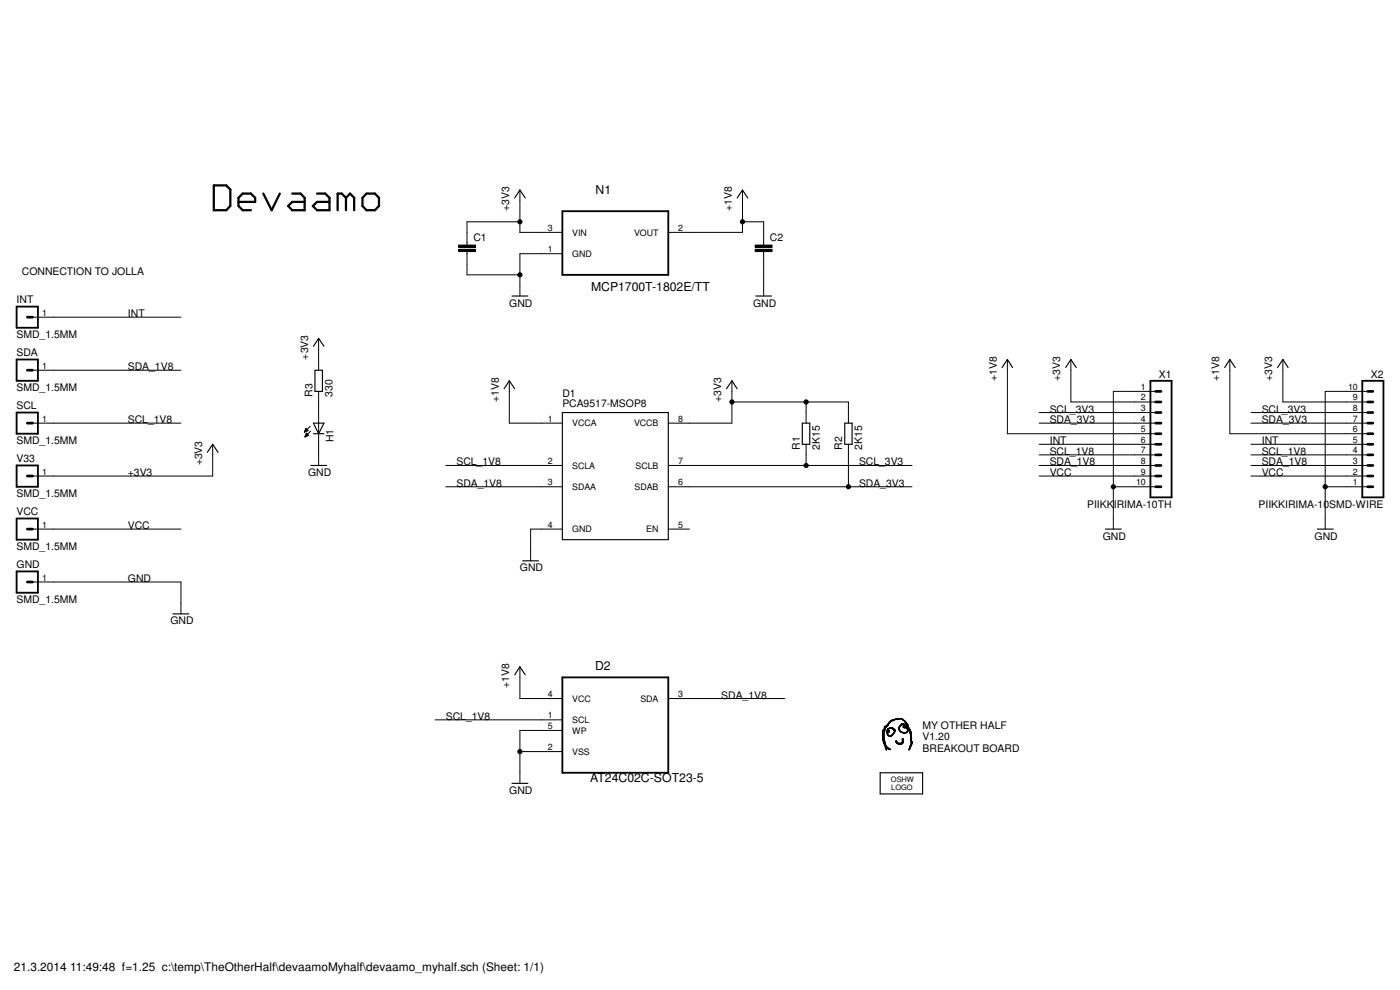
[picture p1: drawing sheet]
<svg xmlns="http://www.w3.org/2000/svg" width="420mm" height="297mm" viewBox="0 0 420 297" stroke-linecap="round" stroke-linejoin="round" font-family="sans-serif">
<defs><g id="words">
<g font-size="3.7">
<text x="178.8" y="58.3">N1</text>
<text x="177.4" y="87.4">MCP1700T-1802E/TT</text>
<text x="178.6" y="201">D2</text>
<text x="177.1" y="234.7">AT24C02C-SOT23-5</text>
</g>
<text font-size="3.6" x="4.2" y="291.4">21.3.2014 11:49:48 f=1.25 c:\temp\TheOtherHalf\devaamoMyhalf\devaamo_myhalf.sch (Sheet: 1/1)</text>
<g font-size="3.1">
<text x="152.9" y="63.4" transform="rotate(-90 152.9 63.4)">+3V3</text>
<text x="219.7" y="63.4" transform="rotate(-90 219.7 63.4)">+1V8</text>
<text x="142.1" y="72.4">C1</text>
<text x="231.1" y="72.4">C2</text>
<text x="6.6" y="82.5">CONNECTION TO JOLLA</text>
<text x="5" y="91.1">INT</text>
<text x="38.4" y="95.2">INT</text>
<text x="152.9" y="92">GND</text>
<text x="226" y="92">GND</text>
<text x="5" y="101.5">SMD_1.5MM</text>
<text x="5" y="106.9">SDA</text>
<text x="92.4" y="107.9" transform="rotate(-90 92.4 107.9)">+3V3</text>
<text x="38.4" y="111.1">SDA_1V8</text>
<text x="347.8" y="113.3">X1</text>
<text x="411.4" y="113.3">X2</text>
<text x="5" y="117.4">SMD_1.5MM</text>
<text x="93.8" y="119" transform="rotate(-90 93.8 119)">R3</text>
<text x="99.8" y="119" transform="rotate(-90 99.8 119)">330</text>
<text x="168.8" y="119">D1</text>
<text x="299.2" y="114.3" transform="rotate(-90 299.2 114.3)">+1V8</text>
<text x="318.2" y="114.3" transform="rotate(-90 318.2 114.3)">+3V3</text>
<text x="365.9" y="114.3" transform="rotate(-90 365.9 114.3)">+1V8</text>
<text x="381.8" y="114.3" transform="rotate(-90 381.8 114.3)">+3V3</text>
<text x="5" y="122.8">SCL</text>
<text x="149.7" y="120.6" transform="rotate(-90 149.7 120.6)">+1V8</text>
<text x="168.8" y="122.2">PCA9517-MSOP8</text>
<text x="216.5" y="120.6" transform="rotate(-90 216.5 120.6)">+3V3</text>
<text x="315" y="123.8">SCL_3V3</text>
<text x="378.7" y="123.8">SCL_3V3</text>
<text x="38.4" y="127">SCL_1V8</text>
<text x="315" y="127">SDA_3V3</text>
<text x="378.7" y="127">SDA_3V3</text>
<text x="5" y="133.3">SMD_1.5MM</text>
<text x="100.1" y="132.7" transform="rotate(-90 100.1 132.7)">H1</text>
<text x="240" y="134.9" transform="rotate(-90 240 134.9)">R1</text>
<text x="246" y="134.9" transform="rotate(-90 246 134.9)">2K15</text>
<text x="252.8" y="134.9" transform="rotate(-90 252.8 134.9)">R2</text>
<text x="258.8" y="134.9" transform="rotate(-90 258.8 134.9)">2K15</text>
<text x="315" y="133.3">INT</text>
<text x="315" y="136.5">SCL_1V8</text>
<text x="378.7" y="133.3">INT</text>
<text x="378.7" y="136.5">SCL_1V8</text>
<text x="5" y="138.7">V33</text>
<text x="38.4" y="142.9">+3V3</text>
<text x="60.7" y="139.7" transform="rotate(-90 60.7 139.7)">+3V3</text>
<text x="92.4" y="142.9">GND</text>
<text x="137" y="139.7">SCL_1V8</text>
<text x="257.8" y="139.7">SCL_3V3</text>
<text x="315" y="139.7">SDA_1V8</text>
<text x="315" y="142.9">VCC</text>
<text x="378.7" y="139.7">SDA_1V8</text>
<text x="378.7" y="142.9">VCC</text>
<text x="5" y="149.2">SMD_1.5MM</text>
<text x="137" y="146">SDA_1V8</text>
<text x="257.8" y="146">SDA_3V3</text>
<text x="5" y="154.6">VCC</text>
<text x="326.3" y="152.4">PIIKKIRIMA-10TH</text>
<text x="377.7" y="152.4">PIIKKIRIMA-10SMD-WIRE</text>
<text x="38.4" y="158.7">VCC</text>
<text x="331" y="161.9">GND</text>
<text x="394.5" y="161.9">GND</text>
<text x="5" y="165.1">SMD_1.5MM</text>
<text x="5" y="170.5">GND</text>
<text x="156" y="171.4">GND</text>
<text x="38.4" y="174.6">GND</text>
<text x="5" y="181">SMD_1.5MM</text>
<text x="51.1" y="187.4">GND</text>
<text x="152.9" y="206.4" transform="rotate(-90 152.9 206.4)">+1V8</text>
<text x="216.5" y="209.6">SDA_1V8</text>
<text x="133.8" y="216">SCL_1V8</text>
<text x="276.9" y="218.8">MY OTHER HALF</text>
<text x="276.9" y="222.2">V1.20</text>
<text x="276.9" y="225.5">BREAKOUT BOARD</text>
<text x="152.9" y="238.2">GND</text>
</g>
<g font-size="2.7">
<text x="164.4" y="69.3">3</text>
<text x="171.7" y="70.7">VIN</text>
<text x="190.3" y="70.7">VOUT</text>
<text x="203.5" y="69.3">2</text>
<text x="164.4" y="75.6">1</text>
<text x="171.7" y="77">GND</text>
<text x="12.7" y="94.7">1</text>
<text x="12.7" y="110.6">1</text>
<text x="342.4" y="117">1</text>
<text x="404.6" y="117">10</text>
<text x="342.4" y="123.3">3</text>
<text x="342.4" y="120.1">2</text>
<text x="406" y="123.3">8</text>
<text x="406" y="120.1">9</text>
<text x="12.7" y="126.5">1</text>
<text x="164.4" y="126.5">1</text>
<text x="171.7" y="127.9">VCCA</text>
<text x="190.3" y="127.9">VCCB</text>
<text x="203.5" y="126.5">8</text>
<text x="342.4" y="129.7">5</text>
<text x="342.4" y="126.5">4</text>
<text x="406" y="129.7">6</text>
<text x="406" y="126.5">7</text>
<text x="342.4" y="136.1">7</text>
<text x="342.4" y="132.9">6</text>
<text x="406" y="136.1">4</text>
<text x="406" y="132.9">5</text>
<text x="12.7" y="142.4">1</text>
<text x="164.4" y="139.2">2</text>
<text x="171.7" y="140.6">SCLA</text>
<text x="190.7" y="140.6">SCLB</text>
<text x="203.5" y="139.2">7</text>
<text x="342.4" y="142.4">9</text>
<text x="342.4" y="139.2">8</text>
<text x="406" y="142.4">2</text>
<text x="406" y="139.2">3</text>
<text x="164.4" y="145.6">3</text>
<text x="171.7" y="147">SDAA</text>
<text x="190.4" y="147">SDAB</text>
<text x="203.5" y="145.6">6</text>
<text x="340.9" y="145.6">10</text>
<text x="406" y="145.6">1</text>
<text x="12.7" y="158.3">1</text>
<text x="164.4" y="158.3">4</text>
<text x="171.7" y="159.7">GND</text>
<text x="194" y="159.7">EN</text>
<text x="203.5" y="158.3">5</text>
<text x="12.7" y="174.2">1</text>
<text x="164.4" y="209.2">4</text>
<text x="203.5" y="209.2">3</text>
<text x="164.4" y="215.5">1</text>
<text x="171.7" y="210.6">VCC</text>
<text x="192.2" y="210.6">SDA</text>
<text x="164.4" y="218.7">5</text>
<text x="171.7" y="216.9">SCL</text>
<text x="171.7" y="220.1">WP</text>
<text x="164.4" y="225">2</text>
<text x="171.7" y="226.4">VSS</text>
</g>
<g font-size="2.2">
<text x="267.4" y="234.7">OSHW</text>
<text x="267.5" y="236.9">LOGO</text>
</g>
</g></defs>
<path d="M168.8 63.4h31.8v19.1h-31.8zM5 92h6.4v6.3h-6.4zM5 107.9h6.4v6.4h-6.4zM345.3 114.3h6.3v34.9h-6.3zM408.8 114.3h6.4v34.9h-6.4zM5 123.8h6.4v6.3h-6.4zM5 139.7h6.4v6.3h-6.4zM5 155.6h6.4v6.3h-6.4zM5 171.4h6.4v6.4h-6.4zM168.8 203.2h31.8v28.7h-31.8z" fill="none" stroke="#000" stroke-width=".55"/>
<g fill="none" stroke="#000" stroke-width=".8">
<path d="M8.2 95.2h1.6M8.2 111.1h1.6M346.8 117.4h1.6M410.5 117.4h1.5M8.2 127h1.6M346.8 127h1.6M346.8 139.7h1.6M346.8 130.1h1.6M346.8 133.3h1.6M346.8 136.5h1.6M346.8 123.8h1.6M346.8 120.6h1.6"/>
<path d="M410.5 127h1.5M410.5 139.7h1.5M410.5 130.1h1.5M410.5 133.3h1.5M410.5 136.5h1.5M410.5 123.8h1.5M410.5 120.6h1.5M8.2 142.8h1.6M8.2 158.7h1.6M346.8 142.8h1.6M346.8 146h1.6M410.5 142.8h1.5"/>
<path d="M410.5 146h1.5M8.2 174.6h1.6"/>
</g>
<g fill="none" stroke="#000" stroke-width=".3">
<path d="M156 57v12.7h12.8M222.8 57v12.7h-22.2M137.6 74.8h5.1v.7h-5.1zM137.6 73.5h5.1v.7h-5.1zM140.2 75.5v7h15.8M156 66.5h-15.8v7M168.8 76.1h-12.8v12.7M222.8 66.5h6.4v7M226.6 74.8h5.1v.7h-5.1zM226.6 73.5h5.1v.7h-5.1zM229.2 75.5v13.3M9.8 95.2h44.5"/>
<path d="M9.8 111.1h44.5M95.6 101.5v9.6M95.6 117.4v22.3M152.9 114.3v12.7h15.9M219.7 114.3v12.7h-19.1M302.3 107.9v22.2h44.5M321.4 107.9v12.7h25.4M346.8 117.4h-12.7v41.3M369.1 107.9v22.2h41.4M385 107.9v12.7h25.5M410.5 117.4h-12.8v41.3M9.8 127h44.5"/>
<path d="M63.8 133.3v9.5h-54M91.4 129.6h.1M91.4 129.5h.4M91.5 129.3h.6M91.5 129.2h.9M91.6 131h.2M91.6 129.1h.7M91.6 130.9h.5M91.6 128.9h.6M91.6 130.7h.8M91.7 128.8h.4M91.7 130.6h.9"/>
<path d="M91.8 128.7h.1M91.8 130.5h.6M91.8 128.6l-.5 1.1M91.8 128.6l.6 .6M91.8 128.6h.1M91.8 130.3h.5M91.9 130.2h.3M91.9 130.1h.2M92.4 129.2l-1.1 .5M92.6 130.6l-.6-.6-.5 1.1M92.6 130.6l-1.1 .5M93.1 127.9l-1.8 1.8"/>
<path d="M93.2 129.3l-1.7 1.8M133.8 139.7h35M200.6 139.7h73.1M219.7 120.6h34.9v6.4M241.9 120.6v6.4M241.9 133.3v6.4M254.6 133.3v12.7M311.9 127h34.9M311.9 139.7h34.9M311.9 136.5h34.9M311.9 133.3h34.9M311.9 123.8h34.9"/>
<path d="M375.4 127h35.1M375.4 139.7h35.1M375.4 136.5h35.1M375.4 133.3h35.1M375.4 123.8h35.1M9.8 158.7h44.5M133.8 146h35M168.8 158.7h-9.6v9.6M200.6 158.7h6.3M200.6 146h73.1M311.9 142.8h34.9M334.1 146h12.7"/>
<path d="M375.4 142.8h35.1M397.7 146h12.8M9.8 174.6h44.5v9.6M130.6 216h38.2M156 200.1v9.5h12.8M168.8 219.2h-12.8v15.8M200.6 209.6h34.9M265 219.9l.3 .1zM265 219.9l.1 .1zM265 219.8l.3 .1zM265 219.8h.1zM265 219.6l.1 .1z"/>
<path d="M265 219.5l.1 .1zM265 219.4l.1 .1zM265 219.3l.1 .1zM265 219.2l.1 .1zM265 219.2h.1zM265 219.1l.1 .1zM265 219h.1M265 219.7l.2 .1zM265 219l.2 .1zM265.1 219.9l.2 .1zM265.2 219.8h.1zM265.2 219.7l.2 .1z"/>
<path d="M265.2 219.2h.2zM265.2 219.1l.2 .1zM265.2 219l.3 .1zM265.2 218.9l.3 .1zM265.2 218.9h.4zM265.2 219.6l.2 .1zM265.2 219.5l.2 .1zM265.2 219.2h.1M265.2 219h.1M265.2 218.7l.4 .1zM265.3 219.4l.2 .1zM265.3 218.8l.2 .1z"/>
<path d="M265.3 219.3l.2 .1zM265.3 218.7h.2zM265.4 219.2l.1 .1zM265.4 219.2h.1zM265.4 219.1l.1 .1zM265.4 218.4l.3 .1zM265.4 218.3l.4 .1zM265.4 218l.1 .1zM265.4 219l.2 .1zM265.4 218.6l.2 .1zM265.4 218.5l.2 .1zM265.4 218.5l.3 .1z"/>
<path d="M265.4 218.2l.2 .1zM265.4 218.1l.2 .1zM265.5 218.4h.2zM265.5 218.1h.1M265.5 218l.1 .1zM265.5 217.9h.1M265.7 218.2l.1 .1zM265.7 218.1l.2 .1zM265.7 218.1l.3 .1zM265.8 218l.3 .1zM265.8 217.9l.4 .1zM265.9 217.8l.3 .1z"/>
<path d="M265.9 217.8h.3zM266 217.7l.3 .1zM266 217.6l.3 .1zM266.1 219.7l.7 .1zM266.1 219.6l.7 .1zM266.1 219.5l.8 .1zM266.1 219.4l.8 .1zM266.1 217.6l.3 .1zM266.2 219.8h.2zM266.2 219.3l.7 .1zM266.2 219.2l.7 .1zM266.2 219.9l.2 .1z"/>
<path d="M266.2 219.8l.2 .1zM266.2 219.2h.7zM266.2 219.1l.7 .1zM266.2 219l.5 .1zM266.2 219l.3 .1zM266.2 217.5l.4 .1zM266.3 218.9l.1 .1zM266.3 218.9h.3zM266.3 217.4l.3 .1zM266.3 218.8l.2 .1zM266.3 217.3l.2 .1zM266.4 218.7l.3 .1z"/>
<path d="M266.5 218.7h.3zM266.5 217.3h.1zM266.5 217.2l.1 .1zM266.6 217.1l.2 .1zM266.6 218.6l.2 .1zM266.6 218.5l.4 .1zM266.7 217l.2 .1zM266.7 218.5l.5 .1zM266.7 217h.2zM266.7 216.9l.3 .1zM266.8 216.7l.4 .1zM266.8 216.8l.3 .1z"/>
<path d="M266.9 216.7l.2 .1zM266.9 218.4l1.1 .1zM266.9 216.6l.3 .1zM267 218.4h.6zM267 216.6l.2 .1zM267.1 216.5l.2 .1zM267.1 216.5h.3zM267.2 216.4l.3 .1zM267.2 216.3l.4 .1zM267.3 216.2l.3 .1zM267.4 216.2l.4 .1zM267.5 216.1l.6 .1z"/>
<path d="M267.5 216.1h.1M267.6 218.5l.5 .1zM267.6 218.5l.6 .1zM267.6 218.4h.2zM267.7 216.1l.5 .1zM267.7 218.7h.6zM267.7 218.6l.5 .1zM267.9 216.2h.1M267.9 216l.3 .1zM268 218.7l.4 .1zM268 218.8l.4 .1zM268 216.2h.1"/>
<path d="M268 218.9h.5zM268 215.9h.1M268.1 219l.3 .1zM268.1 219l.2 .1zM268.2 219.9l.1 .1zM268.2 218.9l.1 .1zM268.2 219.9l.2 .1zM268.2 219.2h.3zM268.2 219.1l.2 .1zM268.2 215.9l.3 .1zM268.3 216h.1M268.3 219.8l.2 .1z"/>
<path d="M268.3 219.8h.2zM268.3 219.7l.2 .1zM268.3 215.9h.4zM268.3 219.6l.2 .1zM268.3 215.8l.7 .1zM268.4 219.5l.2 .1zM268.4 219.4l.2 .1zM268.4 218.9l.2 .1zM268.5 219.3l.1 .1zM268.5 219.2l.1 .1zM268.5 219.1l.1 .1zM268.5 219l.1 .1z"/>
<path d="M268.5 219.2h.2zM268.5 219l.2 .1zM268.6 215.7h.1M268.7 215.7h.1M268.8 215.9h.1M268.8 215.7l.7 .1zM268.9 215.7l.7 .1zM269.1 215.8h.1M269.3 215.6h.1M269.4 215.6l1.3 .1zM269.6 215.6h.1M269.7 218.8l.2 .1z"/>
<path d="M269.7 218.7l.1 .1zM269.7 218.6l.1 .1zM269.7 215.7h.1M269.7 218.7h.2zM269.7 218.5l.2 .1zM269.7 218.4l.2 .1zM269.7 218.4h.2zM269.7 218.9h.2zM269.7 218.3l.2 .1zM269.7 218.2l.2 .1zM269.7 215.6h.7zM269.8 219l.2 .1z"/>
<path d="M269.8 218.9l.2 .1zM269.8 218.1l.2 .1zM269.9 219l.1 .1zM269.9 218l.1 .1zM269.9 215.7h.1M269.9 219.2h.2zM269.9 219.1l.2 .1zM269.9 217.9l.2 .1zM270 219.2l.2 .1zM270 217.8l.2 .1zM270 219.4l.3 .1zM270 217.7l.4 .1z"/>
<path d="M270.1 219.3l.1 .1zM270.1 217.8h.1zM270.2 219.5l.2 .1zM270.2 219.4l.2 .1zM270.2 217.6l.2 .1zM270.3 217.5l.2 .1zM270.4 219.6l.1 .1zM270.4 219.5l.1 .1zM270.4 217.5l.1 .1zM270.4 215.7h.1M270.5 217.2l.1 .1zM270.5 219.7l.4 .1z"/>
<path d="M270.5 217.4l.2 .1zM270.5 217.3l.3 .1zM270.5 217.1l.8 .1zM270.5 215.7l.3 .1zM270.5 215.6h.1M270.5 217.3h.5zM270.5 217.1l.6 .1zM270.6 219.8h.4zM270.6 219.6h.1M270.6 215.7l.3 .1zM270.7 217.2l.3 .1zM270.7 215.8l.2 .1z"/>
<path d="M270.8 215.9h.3zM270.8 219.8l1.2 .1zM270.9 215.9l.2 .1zM271 219.9l.9 .1zM271 216l.2 .1zM271 218.2l.9 .1zM271 218.1l.9 .1zM271 218.1l.8 .1zM271 218l.8 .1zM271 217.8l1 .1zM271 217.8h.9zM271 217.2l.4 .1z"/>
<path d="M271 216.1l.3 .1zM271.1 218l.9 .1zM271.1 217.9l.9 .1zM271.1 217.7l.7 .1zM271.1 217.6l.7 .1zM271.1 216.1l.3 .1zM271.2 217.3h.2zM271.3 217.6l.4 .1zM271.3 216.2l.1 .1zM271.3 218.3l.5 .1zM271.3 216.2l.3 .1zM271.3 217.4l.2 .1z"/>
<path d="M271.3 217.3l.2 .1zM271.4 217.5l.2 .1zM271.4 216.3l.2 .1zM271.4 218.4h.1M271.5 217.5l.1 .1zM271.5 216.5h.2zM271.5 216.4l.2 .1zM271.6 218.4h.1M271.6 216.5l.2 .1zM271.6 216.7l.4 .1zM271.6 216.7l.3 .1zM271.6 216.6l.3 .1z"/>
<path d="M271.6 216.6l.2 .1zM271.7 218.4h.1M271.8 216.8l.2 .1zM271.8 219.8h.3zM271.8 217l.4 .1zM271.8 217h.3zM271.8 216.9l.3 .1zM271.9 217.1l.4 .1zM271.9 218.1l.2 .1zM271.9 218l.2 .1zM271.9 217.2l.4 .1zM271.9 217.1l.3 .1z"/>
<path d="M271.9 219.7l.3 .1zM272 218.1l.1 .1zM272 217.3l.4 .1zM272 217.3h.4zM272 218.2l.2 .1zM272 217.5l.2 .1zM272 217.4h.1M272.1 219.6l.2 .1zM272.1 218.3l.1 .1zM272.1 217.6l.1 .1zM272.1 218.4h.2zM272.1 217.7l.2 .1z"/>
<path d="M272.1 217.6l.2 .1zM272.1 219.5l.2 .1zM272.1 218.6l.2 .1zM272.1 218.4l.2 .1zM272.1 217.8h.2zM272.1 217.4l.4 .1zM272.2 219.5l.2 .1zM272.2 218.5l.2 .1zM272.2 217.8l.2 .1zM272.2 217.5l.2 .1zM272.2 219.4l.2 .1zM272.2 218.7h.2z"/>
<path d="M272.2 217.9l.2 .1zM272.3 219.4l.1 .1zM272.3 218.8l.1 .1zM272.3 218.7l.1 .1zM272.3 218l.3 .1zM272.3 217.5l.2 .1zM272.3 219.2l.2 .1zM272.3 219.2h.2zM272.3 219.1l.2 .1zM272.3 219l.2 .1zM272.3 218.9h.2zM272.3 218.1l.4 .1z"/>
<path d="M272.3 218l.4 .1zM272.3 217.6l.3 .1zM272.4 219.3l.1 .1zM272.4 219l.1 .1zM272.4 218.9l.1 .1zM272.4 217.6l.1 .1zM272.4 218.1l.3 .1zM272.4 217.8h.2zM272.4 217.7l.2 .1zM272.4 218.2l.3 .1zM272.4 217.9l.2 .1zM272.4 217.8l.2 .1z"/>
<path d="M272.5 218.4h.3zM272.5 218.3l.2 .1zM272.6 218.5l.2 .1zM272.6 218.4l.2 .1zM272.7 218.6l.2 .1zM272.7 218.5l.1 .1zM272.7 218.9h.3zM272.7 218.8l.3 .1zM272.7 218.7l.3 .1zM272.7 219l.5 .1zM272.7 218.7h.2zM272.8 218.9l.3 .1z"/>
<path d="M272.8 219.1l.2 .1zM272.8 219l.4 .1zM272.9 219.3l.1 .1zM272.9 219.2l.1 .1zM272.9 219.2h.1zM272.9 219.5l.2 .1zM272.9 219.4l.2 .1zM273 219.5l.1 .1zM273 219.4h.1M273 219.7l.2 .1zM273 219.6l.2 .1zM273 219.8h.2z"/>
<path d="M273 219.1l.2 .1zM273.1 219.8l.2 .1zM273.1 219.2l.2 .1zM273.1 219.2h.2zM273.1 219.9l.2 .1zM273.1 219.4l.2 .1zM273.1 219.3l.2 .1zM273.2 219.4l.1 .1zM273.3 219.6l.1 .1zM273.3 219.5l.1 .1zM273.3 219.8h.2zM273.3 219.7l.2 .1z"/>
<path d="M273.3 219.9l.2 .1zM273.3 219.8l.2 .1zM156 225.5h12.8M265 221.8l.1 .1zM265 221.7l.1 .1zM265 221.7h.3zM265 221.6l.3 .1zM265 221.5l.3 .1zM265 221.4l.3 .1zM265 221.3l.3 .1zM265 221.2l.3 .1zM265 221.1l.3 .1z"/>
<path d="M265 221.1h.3zM265 221l.3 .1zM265 220.9l.3 .1zM265 220.8l.3 .1zM265 220.7l.3 .1zM265 220.6l.3 .1zM265 220.6h.3zM265 220.5l.3 .1zM265 220.4l.3 .1zM265 220.3l.3 .1zM265 220.3h.3zM265 220.2l.3 .1z"/>
<path d="M265 220.1l.3 .1zM265 220l.3 .1zM265 222.2l.2 .1zM265 222.2h.2zM265 222l.2 .1zM265 222h.2zM265 221.9l.2 .1zM265 221.8l.2 .1zM265 222.3l.2 .1zM265 222.1l.2 .1zM265.1 222.6l.1 .1zM265.1 222.5h.1z"/>
<path d="M265.1 222.4l.1 .1zM265.1 222.3l.1 .1zM265.1 222.8l.2 .1zM265.1 222.7l.2 .1zM265.1 222.5l.2 .1zM265.2 222.8l.1 .1zM265.2 222.9l.2 .1zM265.2 221.9l.2 .1zM265.2 221.8l.2 .1zM265.2 221.7l.2 .1zM265.2 223l.2 .1zM265.2 222.3l.2 .1z"/>
<path d="M265.2 222.2h.2zM265.2 222.1l.2 .1zM265.2 222l.2 .1zM265.2 222h.2zM265.3 223.1h.2zM265.3 222.3l.2 .1zM265.3 223.2l.2 .1zM265.3 223.1l.2 .1zM265.3 222.5h.2zM265.3 222.4l.2 .1zM265.3 222.2l.2 .1zM265.4 223.3l.3 .1z"/>
<path d="M265.4 223.2l.1 .1zM265.4 222.5l.1 .1zM265.4 222.7l.2 .1zM265.5 223.4l.3 .1zM265.5 223.4h.3zM265.5 222.8l.1 .1zM265.5 222.7l.1 .1zM265.5 222.6l.1 .1zM265.5 223l.2 .1zM265.5 222.9l.2 .1zM265.5 223.6h.3zM265.5 223.5l.3 .1z"/>
<path d="M265.5 223.1l.2 .1zM265.5 223.1h.2zM265.6 223.6l.2 .1zM265.6 223.2l.2 .1zM265.6 224l.2 .1zM265.6 223.9l.2 .1zM265.6 223.9h.2zM265.6 223.8l.5 .1zM265.6 223.7l.4 .1zM265.7 224.2l.1 .1zM265.7 224.1l.1 .1zM265.7 223.7l.2 .1z"/>
<path d="M265.7 224.5h.2zM265.7 224.3l.2 .1zM265.7 224.2l.2 .1zM265.7 224.1l.2 .1zM265.8 224.4h.1M265.8 224.6l.2 .1zM265.8 224.5l.2 .1zM265.8 224.7l.2 .1zM265.8 223.9h.3zM265.9 224.8l.2 .1zM265.9 224.7l.2 .1zM265.9 223.9l.2 .1z"/>
<path d="M266 225h.1zM266 224.9l.1 .1zM266 224.1l.1 .1zM266 224l.1 .1zM266.1 224.1l.1 .1zM266.1 224.2l.2 .1zM266.2 224.3l.2 .1zM266.2 220l.2 .1zM266.3 220.4l.1 .1zM266.3 220.3l.1 .1zM266.3 220.3h.1zM266.3 220.2l.1 .1z"/>
<path d="M266.3 220.1l.1 .1zM266.3 220l.1 .1zM266.3 224.4l.3 .1zM266.3 224.5h.4zM266.3 220.5l.2 .1zM266.3 220.4l.2 .1zM266.4 220.6h.3zM266.5 224.5l.4 .1zM266.5 220.6l.1 .1zM266.6 220.7l.2 .1zM266.6 224.6l.3 .1zM266.6 220.8l.9 .1z"/>
<path d="M266.8 224.7l.3 .1zM266.8 224.6l.3 .1zM266.8 220.8l.7 .1zM267 224.7l.2 .1zM267.1 224.8l.1 .1zM267.1 224.9h.1M267.5 220.7l.2 .1zM267.5 220.6l.2 .1zM267.6 220.6h.2zM267.6 220.5l.2 .1zM267.7 220.4l.2 .1zM267.7 220.4l.3 .1z"/>
<path d="M267.9 220.3l.1 .1zM267.9 220.3h.1zM268 220.2l.1 .1zM268 220.1l.2 .1zM268 220l.2 .1zM268.1 220l.2 .1zM268.8 222.3l.3 .1zM268.8 222.5l.4 .1zM268.8 222.5h.4zM268.8 222.4l.3 .1zM268.8 222.3l.2 .1zM268.9 222.7l.3 .1z"/>
<path d="M268.9 222.6l.3 .1zM269 222.8l.4 .1zM269 222.7l.3 .1zM269 222.2h.1M269.1 222.8l.4 .1zM269.1 222.9l.5 .1zM269.2 223l1.7 .1zM269.3 223.1h1.5zM269.4 223.1l1.4 .1zM269.4 223.2l1.2 .1zM269.7 223.2h.1M269.9 223.2h.1"/>
<path d="M270 223.2h.1M270.2 223.2h.1M270.4 223.2h.1M270.5 222.9l.4 .1zM270.6 222.8l.4 .1zM270.7 222.8l.4 .1zM270.8 222.7l.3 .1zM270.8 221.7l.3 .1zM270.8 222.7l.2 .1zM270.8 222.6l.2 .1zM270.8 222.5l.3 .1zM270.8 222.5h.2z"/>
<path d="M270.8 222.4l.2 .1zM270.8 222.3l.2 .1zM270.8 222.2l.2 .1zM270.8 222.2h.2zM270.8 222.1l.2 .1zM270.8 222l.2 .1zM270.8 222h.2zM270.8 221.9l.2 .1zM270.8 221.8l.2 .1zM270.8 221.7h.2zM270.8 221.6l.2 .1zM272.7 225h.2z"/>
<path d="M272.7 224.9l.2 .1zM272.8 224.8l.2 .1zM272.8 224.6l.3 .1zM272.9 224.7l.1 .1zM272.9 224.6l.1 .1zM272.9 224.5l.2 .1zM272.9 224.5h.3zM273 224.2l.2 .1zM273 224.4l.2 .1zM273 224.3l.2 .1zM273 224.1l.3 .1zM273 224l.3 .1z"/>
<path d="M273.1 223.9l.2 .1zM273.1 223.9h.2zM273.1 220l.2 .1zM273.2 223.8l.2 .1zM273.2 223.7l.2 .1zM273.2 220.1l.1 .1zM273.2 220l.1 .1zM273.2 223.6l.3 .1zM273.2 220.4l.3 .1zM273.2 220.3l.3 .1zM273.2 220.3h.2zM273.2 220.2l.2 .1z"/>
<path d="M273.3 223.6h.2zM273.3 223.5l.2 .1zM273.3 223.4l.3 .1zM273.3 223.4h.3zM273.3 220.8l.2 .1zM273.3 220.7l.2 .1zM273.3 220.6l.2 .1zM273.3 220.6h.2zM273.3 220.5l.2 .1zM273.3 220.4l.2 .1zM273.3 223.3l.3 .1zM273.4 222.4l.1 .1z"/>
<path d="M273.4 222.3l.1 .1zM273.4 222.2l.1 .1zM273.4 222.2h.1zM273.4 222.1l.1 .1zM273.4 222l.1 .1zM273.4 222h.1zM273.4 221.9l.1 .1zM273.4 221.8l.1 .1zM273.4 221.7l.1 .1zM273.4 221.7h.1zM273.4 221.5l.1 .1zM273.4 221.3l.1 .1z"/>
<path d="M273.4 221.1l.1 .1zM273.4 221.1h.1zM273.4 221l.1 .1zM273.4 220.9l.1 .1zM273.4 220.8l.1 .1zM273.4 220.3h.1zM273.4 220.2l.1 .1zM273.4 220l.1 .1zM273.4 223.2l.3 .1zM273.4 223.2l.2 .1zM273.4 223.1h.4zM273.4 222.9l.4 .1z"/>
<path d="M273.4 222.8l.4 .1zM273.4 222.7l.4 .1zM273.4 222.5l.4 .1zM273.4 222.5h.3zM273.4 221.6l.2 .1zM273.4 221.4l.2 .1zM273.4 221.3l.2 .1zM273.4 221.2l.2 .1zM273.4 220.1h.1M273.5 223l.2 .1zM273.5 222.8l.2 .1zM273.5 222.7l.2 .1z"/>
<path d="M273.5 222.6l.2 .1zM273.5 223.1l.2 .1z"/>
<circle cx="156" cy="66.5" r=".63"/>
<circle cx="222.8" cy="66.5" r=".63"/>
<circle cx="156" cy="82.5" r=".63"/>
<circle cx="219.7" cy="120.6" r=".63"/>
<circle cx="241.9" cy="120.6" r=".63"/>
<circle cx="241.9" cy="139.7" r=".63"/>
<circle cx="254.6" cy="146.1" r=".63"/>
<circle cx="334.1" cy="146.1" r=".63"/>
<circle cx="397.7" cy="146.1" r=".63"/>
<circle cx="156" cy="225.5" r=".63"/>
</g>
<g fill="none" stroke="#000" stroke-width=".34">
<path d="M154.5 59.4l1.5-2.4 1.6 2.4M221.2 59.4l1.6-2.4 1.6 2.4M153.7 88.8h4.7M226.8 88.8h4.8M94.1 103.9l1.5-2.4 1.6 2.4M94.5 111.1h2.3v6.3h-2.3zM151.3 116.6l1.6-2.3 1.6 2.3M218 116.6l1.7-2.3 1.5 2.3M300.7 110.3l1.6-2.4 1.6 2.4M319.8 110.3l1.6-2.4 1.6 2.4M367.5 110.3l1.6-2.4 1.6 2.4M383.4 110.3l1.6-2.4 1.6 2.4"/>
<path d="M62.2 135.7l1.6-2.4 1.6 2.4M93.2 139.7h4.8M94.1 127h3.1l-1.6 3.1zM94.1 130.1h3.1M168.8 123.8h31.8v38.1h-31.8zM240.8 127h2.2v6.3h-2.2zM253.5 127h2.2v6.3h-2.2zM331.8 158.7h4.7M395.3 158.7h4.8M156.8 168.3h4.8M51.9 184.2h4.8M154.5 202.5l1.5-2.4 1.6 2.4"/>
<path d="M153.7 235h4.7M264.1 231.9h12.8v6.3h-12.8z"/>
</g>
<g fill="#000">
<path d="M137.6 74.8h5.1v.7h-5.1z" fill-rule="evenodd"/>
<path d="M137.6 73.5h5.1v.7h-5.1z" fill-rule="evenodd"/>
<path d="M226.6 74.8h5.1v.7h-5.1z" fill-rule="evenodd"/>
<path d="M226.6 73.5h5.1v.7h-5.1z" fill-rule="evenodd"/>
<path d="M265 219.9l.3 .1z" fill-rule="evenodd"/>
<path d="M265 219.9l.1 .1z" fill-rule="evenodd"/>
<path d="M265 219.8l.3 .1z" fill-rule="evenodd"/>
<path d="M265 219.8h.1z" fill-rule="evenodd"/>
<path d="M265 219.6l.1 .1z" fill-rule="evenodd"/>
<path d="M265 219.5l.1 .1z" fill-rule="evenodd"/>
<path d="M265 219.5l.1 .1z" fill-rule="evenodd"/>
<path d="M265 219.4l.1 .1z" fill-rule="evenodd"/>
<path d="M265 219.4l.1 .1z" fill-rule="evenodd"/>
<path d="M265 219.3l.1 .1z" fill-rule="evenodd"/>
<path d="M265 219.2l.1 .1z" fill-rule="evenodd"/>
<path d="M265 219.2h.1z" fill-rule="evenodd"/>
<path d="M265 219.1l.1 .1z" fill-rule="evenodd"/>
<path d="M265 219.7l.2 .1z" fill-rule="evenodd"/>
<path d="M265 219l.2 .1z" fill-rule="evenodd"/>
<path d="M265.1 219.9l.2 .1z" fill-rule="evenodd"/>
<path d="M265.2 219.8h.1z" fill-rule="evenodd"/>
<path d="M265.2 219.7l.2 .1z" fill-rule="evenodd"/>
<path d="M265.2 219.2h.2z" fill-rule="evenodd"/>
<path d="M265.2 219.1l.2 .1z" fill-rule="evenodd"/>
<path d="M265.2 219l.3 .1z" fill-rule="evenodd"/>
<path d="M265.2 218.9l.3 .1z" fill-rule="evenodd"/>
<path d="M265.2 218.9h.4z" fill-rule="evenodd"/>
<path d="M265.2 219.6l.2 .1z" fill-rule="evenodd"/>
<path d="M265.2 219.5l.2 .1z" fill-rule="evenodd"/>
<path d="M265.2 219.5l.2 .1z" fill-rule="evenodd"/>
<path d="M265.2 218.7l.4 .1z" fill-rule="evenodd"/>
<path d="M265.3 219.4l.2 .1z" fill-rule="evenodd"/>
<path d="M265.3 219.4l.2 .1z" fill-rule="evenodd"/>
<path d="M265.3 218.8l.2 .1z" fill-rule="evenodd"/>
<path d="M265.3 219.3l.2 .1z" fill-rule="evenodd"/>
<path d="M265.3 218.7h.2z" fill-rule="evenodd"/>
<path d="M265.4 219.2l.1 .1z" fill-rule="evenodd"/>
<path d="M265.4 219.2h.1z" fill-rule="evenodd"/>
<path d="M265.4 219.1l.1 .1z" fill-rule="evenodd"/>
<path d="M265.4 218.4l.3 .1z" fill-rule="evenodd"/>
<path d="M265.4 218.3l.4 .1z" fill-rule="evenodd"/>
<path d="M265.4 218l.1 .1z" fill-rule="evenodd"/>
<path d="M265.4 219l.2 .1z" fill-rule="evenodd"/>
<path d="M265.4 218.6l.2 .1z" fill-rule="evenodd"/>
<path d="M265.4 218.5l.2 .1z" fill-rule="evenodd"/>
<path d="M265.4 218.5l.3 .1z" fill-rule="evenodd"/>
<path d="M265.4 218.2l.2 .1z" fill-rule="evenodd"/>
<path d="M265.4 218.1l.2 .1z" fill-rule="evenodd"/>
<path d="M265.5 218.4h.2z" fill-rule="evenodd"/>
<path d="M265.5 218l.1 .1z" fill-rule="evenodd"/>
<path d="M265.7 218.2l.1 .1z" fill-rule="evenodd"/>
<path d="M265.7 218.1l.2 .1z" fill-rule="evenodd"/>
<path d="M265.7 218.1l.3 .1z" fill-rule="evenodd"/>
<path d="M265.8 218l.3 .1z" fill-rule="evenodd"/>
<path d="M265.8 218l.3 .1z" fill-rule="evenodd"/>
<path d="M265.8 217.9l.4 .1z" fill-rule="evenodd"/>
<path d="M265.9 217.8l.3 .1z" fill-rule="evenodd"/>
<path d="M265.9 217.8h.3z" fill-rule="evenodd"/>
<path d="M266 217.7l.3 .1z" fill-rule="evenodd"/>
<path d="M266 217.6l.3 .1z" fill-rule="evenodd"/>
<path d="M266.1 219.7l.7 .1z" fill-rule="evenodd"/>
<path d="M266.1 219.6l.7 .1z" fill-rule="evenodd"/>
<path d="M266.1 219.5l.8 .1z" fill-rule="evenodd"/>
<path d="M266.1 219.5l.8 .1z" fill-rule="evenodd"/>
<path d="M266.1 219.4l.8 .1z" fill-rule="evenodd"/>
<path d="M266.1 219.4l.8 .1z" fill-rule="evenodd"/>
<path d="M266.1 217.6l.3 .1z" fill-rule="evenodd"/>
<path d="M266.2 219.8h.2z" fill-rule="evenodd"/>
<path d="M266.2 219.3l.7 .1z" fill-rule="evenodd"/>
<path d="M266.2 219.2l.7 .1z" fill-rule="evenodd"/>
<path d="M266.2 219.9l.2 .1z" fill-rule="evenodd"/>
<path d="M266.2 219.9l.2 .1z" fill-rule="evenodd"/>
<path d="M266.2 219.8l.2 .1z" fill-rule="evenodd"/>
<path d="M266.2 219.2h.7z" fill-rule="evenodd"/>
<path d="M266.2 219.1l.7 .1z" fill-rule="evenodd"/>
<path d="M266.2 219l.5 .1z" fill-rule="evenodd"/>
<path d="M266.2 219l.3 .1z" fill-rule="evenodd"/>
<path d="M266.2 217.5l.4 .1z" fill-rule="evenodd"/>
<path d="M266.2 217.5l.4 .1z" fill-rule="evenodd"/>
<path d="M266.3 218.9l.1 .1z" fill-rule="evenodd"/>
<path d="M266.3 218.9h.3z" fill-rule="evenodd"/>
<path d="M266.3 217.4l.3 .1z" fill-rule="evenodd"/>
<path d="M266.3 218.8l.2 .1z" fill-rule="evenodd"/>
<path d="M266.3 217.3l.2 .1z" fill-rule="evenodd"/>
<path d="M266.4 218.7l.3 .1z" fill-rule="evenodd"/>
<path d="M266.5 218.7h.3z" fill-rule="evenodd"/>
<path d="M266.5 217.3h.1z" fill-rule="evenodd"/>
<path d="M266.5 217.2l.1 .1z" fill-rule="evenodd"/>
<path d="M266.6 217.1l.2 .1z" fill-rule="evenodd"/>
<path d="M266.6 217.1l.2 .1z" fill-rule="evenodd"/>
<path d="M266.6 218.6l.2 .1z" fill-rule="evenodd"/>
<path d="M266.6 218.5l.4 .1z" fill-rule="evenodd"/>
<path d="M266.7 217l.2 .1z" fill-rule="evenodd"/>
<path d="M266.7 218.5l.5 .1z" fill-rule="evenodd"/>
<path d="M266.7 217h.2z" fill-rule="evenodd"/>
<path d="M266.7 216.9l.3 .1z" fill-rule="evenodd"/>
<path d="M266.8 216.7l.4 .1z" fill-rule="evenodd"/>
<path d="M266.8 216.8l.3 .1z" fill-rule="evenodd"/>
<path d="M266.9 216.7l.2 .1z" fill-rule="evenodd"/>
<path d="M266.9 218.4l1.1 .1z" fill-rule="evenodd"/>
<path d="M266.9 216.6l.3 .1z" fill-rule="evenodd"/>
<path d="M267 218.4h.6z" fill-rule="evenodd"/>
<path d="M267 216.6l.2 .1z" fill-rule="evenodd"/>
<path d="M267.1 216.5l.2 .1z" fill-rule="evenodd"/>
<path d="M267.1 216.5h.3z" fill-rule="evenodd"/>
<path d="M267.2 216.4l.3 .1z" fill-rule="evenodd"/>
<path d="M267.2 216.3l.4 .1z" fill-rule="evenodd"/>
<path d="M267.3 216.2l.3 .1z" fill-rule="evenodd"/>
<path d="M267.4 216.2l.4 .1z" fill-rule="evenodd"/>
<path d="M267.5 216.1l.6 .1z" fill-rule="evenodd"/>
<path d="M267.6 218.5l.5 .1z" fill-rule="evenodd"/>
<path d="M267.6 218.5l.6 .1z" fill-rule="evenodd"/>
<path d="M267.6 218.4h.2z" fill-rule="evenodd"/>
<path d="M267.7 216.1l.5 .1z" fill-rule="evenodd"/>
<path d="M267.7 218.7h.6z" fill-rule="evenodd"/>
<path d="M267.7 218.6l.5 .1z" fill-rule="evenodd"/>
<path d="M267.9 216l.3 .1z" fill-rule="evenodd"/>
<path d="M268 218.7l.4 .1z" fill-rule="evenodd"/>
<path d="M268 218.8l.4 .1z" fill-rule="evenodd"/>
<path d="M268 218.9h.5z" fill-rule="evenodd"/>
<path d="M268.1 219l.3 .1z" fill-rule="evenodd"/>
<path d="M268.1 219l.2 .1z" fill-rule="evenodd"/>
<path d="M268.2 219.9l.1 .1z" fill-rule="evenodd"/>
<path d="M268.2 218.9l.1 .1z" fill-rule="evenodd"/>
<path d="M268.2 219.9l.2 .1z" fill-rule="evenodd"/>
<path d="M268.2 219.2h.3z" fill-rule="evenodd"/>
<path d="M268.2 219.1l.2 .1z" fill-rule="evenodd"/>
<path d="M268.2 215.9l.3 .1z" fill-rule="evenodd"/>
<path d="M268.3 219.8l.2 .1z" fill-rule="evenodd"/>
<path d="M268.3 219.8h.2z" fill-rule="evenodd"/>
<path d="M268.3 219.7l.2 .1z" fill-rule="evenodd"/>
<path d="M268.3 215.9h.4z" fill-rule="evenodd"/>
<path d="M268.3 219.6l.2 .1z" fill-rule="evenodd"/>
<path d="M268.3 215.8l.7 .1z" fill-rule="evenodd"/>
<path d="M268.4 219.5l.2 .1z" fill-rule="evenodd"/>
<path d="M268.4 219.5l.2 .1z" fill-rule="evenodd"/>
<path d="M268.4 219.4l.2 .1z" fill-rule="evenodd"/>
<path d="M268.4 219.4l.2 .1z" fill-rule="evenodd"/>
<path d="M268.4 218.9l.2 .1z" fill-rule="evenodd"/>
<path d="M268.5 219.3l.1 .1z" fill-rule="evenodd"/>
<path d="M268.5 219.2l.1 .1z" fill-rule="evenodd"/>
<path d="M268.5 219.1l.1 .1z" fill-rule="evenodd"/>
<path d="M268.5 219l.1 .1z" fill-rule="evenodd"/>
<path d="M268.5 219.2h.2z" fill-rule="evenodd"/>
<path d="M268.5 219l.2 .1z" fill-rule="evenodd"/>
<path d="M268.8 215.7l.7 .1z" fill-rule="evenodd"/>
<path d="M268.9 215.7l.7 .1z" fill-rule="evenodd"/>
<path d="M269.4 215.6l1.3 .1z" fill-rule="evenodd"/>
<path d="M269.7 218.8l.2 .1z" fill-rule="evenodd"/>
<path d="M269.7 218.7l.1 .1z" fill-rule="evenodd"/>
<path d="M269.7 218.6l.1 .1z" fill-rule="evenodd"/>
<path d="M269.7 218.7h.2z" fill-rule="evenodd"/>
<path d="M269.7 218.5l.2 .1z" fill-rule="evenodd"/>
<path d="M269.7 218.5l.2 .1z" fill-rule="evenodd"/>
<path d="M269.7 218.4l.2 .1z" fill-rule="evenodd"/>
<path d="M269.7 218.4h.2z" fill-rule="evenodd"/>
<path d="M269.7 218.9h.2z" fill-rule="evenodd"/>
<path d="M269.7 218.3l.2 .1z" fill-rule="evenodd"/>
<path d="M269.7 218.2l.2 .1z" fill-rule="evenodd"/>
<path d="M269.7 215.6h.7z" fill-rule="evenodd"/>
<path d="M269.8 219l.2 .1z" fill-rule="evenodd"/>
<path d="M269.8 218.9l.2 .1z" fill-rule="evenodd"/>
<path d="M269.8 218.1l.2 .1z" fill-rule="evenodd"/>
<path d="M269.8 218.1l.2 .1z" fill-rule="evenodd"/>
<path d="M269.9 219l.1 .1z" fill-rule="evenodd"/>
<path d="M269.9 218l.1 .1z" fill-rule="evenodd"/>
<path d="M269.9 218l.1 .1z" fill-rule="evenodd"/>
<path d="M269.9 219.2h.2z" fill-rule="evenodd"/>
<path d="M269.9 219.1l.2 .1z" fill-rule="evenodd"/>
<path d="M269.9 217.9l.2 .1z" fill-rule="evenodd"/>
<path d="M270 219.2l.2 .1z" fill-rule="evenodd"/>
<path d="M270 217.8l.2 .1z" fill-rule="evenodd"/>
<path d="M270 219.4l.3 .1z" fill-rule="evenodd"/>
<path d="M270 217.7l.4 .1z" fill-rule="evenodd"/>
<path d="M270.1 219.3l.1 .1z" fill-rule="evenodd"/>
<path d="M270.1 217.8h.1z" fill-rule="evenodd"/>
<path d="M270.2 219.5l.2 .1z" fill-rule="evenodd"/>
<path d="M270.2 219.4l.2 .1z" fill-rule="evenodd"/>
<path d="M270.2 217.6l.2 .1z" fill-rule="evenodd"/>
<path d="M270.2 217.6l.2 .1z" fill-rule="evenodd"/>
<path d="M270.3 217.5l.2 .1z" fill-rule="evenodd"/>
<path d="M270.4 219.6l.1 .1z" fill-rule="evenodd"/>
<path d="M270.4 219.5l.1 .1z" fill-rule="evenodd"/>
<path d="M270.4 217.5l.1 .1z" fill-rule="evenodd"/>
<path d="M270.5 217.2l.1 .1z" fill-rule="evenodd"/>
<path d="M270.5 219.7l.4 .1z" fill-rule="evenodd"/>
<path d="M270.5 217.4l.2 .1z" fill-rule="evenodd"/>
<path d="M270.5 217.3l.3 .1z" fill-rule="evenodd"/>
<path d="M270.5 217.1l.8 .1z" fill-rule="evenodd"/>
<path d="M270.5 215.7l.3 .1z" fill-rule="evenodd"/>
<path d="M270.5 217.3h.5z" fill-rule="evenodd"/>
<path d="M270.5 217.1l.6 .1z" fill-rule="evenodd"/>
<path d="M270.6 219.8h.4z" fill-rule="evenodd"/>
<path d="M270.6 215.7l.3 .1z" fill-rule="evenodd"/>
<path d="M270.7 217.2l.3 .1z" fill-rule="evenodd"/>
<path d="M270.7 215.8l.2 .1z" fill-rule="evenodd"/>
<path d="M270.8 215.9h.3z" fill-rule="evenodd"/>
<path d="M270.8 219.8l1.2 .1z" fill-rule="evenodd"/>
<path d="M270.9 215.9l.2 .1z" fill-rule="evenodd"/>
<path d="M271 219.9l.9 .1z" fill-rule="evenodd"/>
<path d="M271 216l.2 .1z" fill-rule="evenodd"/>
<path d="M271 218.2l.9 .1z" fill-rule="evenodd"/>
<path d="M271 218.1l.9 .1z" fill-rule="evenodd"/>
<path d="M271 218.1l.8 .1z" fill-rule="evenodd"/>
<path d="M271 218l.8 .1z" fill-rule="evenodd"/>
<path d="M271 217.8l1 .1z" fill-rule="evenodd"/>
<path d="M271 217.8h.9z" fill-rule="evenodd"/>
<path d="M271 217.2l.4 .1z" fill-rule="evenodd"/>
<path d="M271 216.1l.3 .1z" fill-rule="evenodd"/>
<path d="M271.1 218l.9 .1z" fill-rule="evenodd"/>
<path d="M271.1 217.9l.9 .1z" fill-rule="evenodd"/>
<path d="M271.1 217.7l.7 .1z" fill-rule="evenodd"/>
<path d="M271.1 217.6l.7 .1z" fill-rule="evenodd"/>
<path d="M271.1 216.1l.3 .1z" fill-rule="evenodd"/>
<path d="M271.2 217.3h.2z" fill-rule="evenodd"/>
<path d="M271.3 217.6l.4 .1z" fill-rule="evenodd"/>
<path d="M271.3 216.2l.1 .1z" fill-rule="evenodd"/>
<path d="M271.3 218.3l.5 .1z" fill-rule="evenodd"/>
<path d="M271.3 216.2l.3 .1z" fill-rule="evenodd"/>
<path d="M271.3 217.4l.2 .1z" fill-rule="evenodd"/>
<path d="M271.3 217.3l.2 .1z" fill-rule="evenodd"/>
<path d="M271.4 217.5l.2 .1z" fill-rule="evenodd"/>
<path d="M271.4 216.3l.2 .1z" fill-rule="evenodd"/>
<path d="M271.5 217.5l.1 .1z" fill-rule="evenodd"/>
<path d="M271.5 216.5h.2z" fill-rule="evenodd"/>
<path d="M271.5 216.4l.2 .1z" fill-rule="evenodd"/>
<path d="M271.6 216.5l.2 .1z" fill-rule="evenodd"/>
<path d="M271.6 216.7l.4 .1z" fill-rule="evenodd"/>
<path d="M271.6 216.7l.3 .1z" fill-rule="evenodd"/>
<path d="M271.6 216.6l.3 .1z" fill-rule="evenodd"/>
<path d="M271.6 216.6l.2 .1z" fill-rule="evenodd"/>
<path d="M271.8 216.8l.2 .1z" fill-rule="evenodd"/>
<path d="M271.8 219.8h.3z" fill-rule="evenodd"/>
<path d="M271.8 217l.4 .1z" fill-rule="evenodd"/>
<path d="M271.8 217h.3z" fill-rule="evenodd"/>
<path d="M271.8 216.9l.3 .1z" fill-rule="evenodd"/>
<path d="M271.9 217.1l.4 .1z" fill-rule="evenodd"/>
<path d="M271.9 218.1l.2 .1z" fill-rule="evenodd"/>
<path d="M271.9 218l.2 .1z" fill-rule="evenodd"/>
<path d="M271.9 217.2l.4 .1z" fill-rule="evenodd"/>
<path d="M271.9 217.1l.3 .1z" fill-rule="evenodd"/>
<path d="M271.9 219.7l.3 .1z" fill-rule="evenodd"/>
<path d="M272 218.1l.1 .1z" fill-rule="evenodd"/>
<path d="M272 217.3l.4 .1z" fill-rule="evenodd"/>
<path d="M272 217.3h.4z" fill-rule="evenodd"/>
<path d="M272 218.2l.2 .1z" fill-rule="evenodd"/>
<path d="M272 217.5l.2 .1z" fill-rule="evenodd"/>
<path d="M272.1 219.6l.2 .1z" fill-rule="evenodd"/>
<path d="M272.1 218.3l.1 .1z" fill-rule="evenodd"/>
<path d="M272.1 217.6l.1 .1z" fill-rule="evenodd"/>
<path d="M272.1 218.4h.2z" fill-rule="evenodd"/>
<path d="M272.1 217.7l.2 .1z" fill-rule="evenodd"/>
<path d="M272.1 217.6l.2 .1z" fill-rule="evenodd"/>
<path d="M272.1 219.5l.2 .1z" fill-rule="evenodd"/>
<path d="M272.1 218.6l.2 .1z" fill-rule="evenodd"/>
<path d="M272.1 218.4l.2 .1z" fill-rule="evenodd"/>
<path d="M272.1 217.8h.2z" fill-rule="evenodd"/>
<path d="M272.1 217.4l.4 .1z" fill-rule="evenodd"/>
<path d="M272.2 219.5l.2 .1z" fill-rule="evenodd"/>
<path d="M272.2 218.5l.2 .1z" fill-rule="evenodd"/>
<path d="M272.2 218.5l.2 .1z" fill-rule="evenodd"/>
<path d="M272.2 217.8l.2 .1z" fill-rule="evenodd"/>
<path d="M272.2 217.5l.2 .1z" fill-rule="evenodd"/>
<path d="M272.2 219.4l.2 .1z" fill-rule="evenodd"/>
<path d="M272.2 218.7h.2z" fill-rule="evenodd"/>
<path d="M272.2 217.9l.2 .1z" fill-rule="evenodd"/>
<path d="M272.3 219.4l.1 .1z" fill-rule="evenodd"/>
<path d="M272.3 218.8l.1 .1z" fill-rule="evenodd"/>
<path d="M272.3 218.7l.1 .1z" fill-rule="evenodd"/>
<path d="M272.3 218l.3 .1z" fill-rule="evenodd"/>
<path d="M272.3 217.5l.2 .1z" fill-rule="evenodd"/>
<path d="M272.3 219.2l.2 .1z" fill-rule="evenodd"/>
<path d="M272.3 219.2h.2z" fill-rule="evenodd"/>
<path d="M272.3 219.1l.2 .1z" fill-rule="evenodd"/>
<path d="M272.3 219l.2 .1z" fill-rule="evenodd"/>
<path d="M272.3 218.9h.2z" fill-rule="evenodd"/>
<path d="M272.3 218.1l.4 .1z" fill-rule="evenodd"/>
<path d="M272.3 218l.4 .1z" fill-rule="evenodd"/>
<path d="M272.3 217.6l.3 .1z" fill-rule="evenodd"/>
<path d="M272.4 219.3l.1 .1z" fill-rule="evenodd"/>
<path d="M272.4 219l.1 .1z" fill-rule="evenodd"/>
<path d="M272.4 218.9l.1 .1z" fill-rule="evenodd"/>
<path d="M272.4 217.6l.1 .1z" fill-rule="evenodd"/>
<path d="M272.4 218.1l.3 .1z" fill-rule="evenodd"/>
<path d="M272.4 217.8h.2z" fill-rule="evenodd"/>
<path d="M272.4 217.7l.2 .1z" fill-rule="evenodd"/>
<path d="M272.4 218.2l.3 .1z" fill-rule="evenodd"/>
<path d="M272.4 217.9l.2 .1z" fill-rule="evenodd"/>
<path d="M272.4 217.8l.2 .1z" fill-rule="evenodd"/>
<path d="M272.5 218.4h.3z" fill-rule="evenodd"/>
<path d="M272.5 218.3l.2 .1z" fill-rule="evenodd"/>
<path d="M272.6 218.5l.2 .1z" fill-rule="evenodd"/>
<path d="M272.6 218.4l.2 .1z" fill-rule="evenodd"/>
<path d="M272.7 218.6l.2 .1z" fill-rule="evenodd"/>
<path d="M272.7 218.5l.1 .1z" fill-rule="evenodd"/>
<path d="M272.7 218.9h.3z" fill-rule="evenodd"/>
<path d="M272.7 218.8l.3 .1z" fill-rule="evenodd"/>
<path d="M272.7 218.7l.3 .1z" fill-rule="evenodd"/>
<path d="M272.7 219l.5 .1z" fill-rule="evenodd"/>
<path d="M272.7 218.7h.2z" fill-rule="evenodd"/>
<path d="M272.8 218.9l.3 .1z" fill-rule="evenodd"/>
<path d="M272.8 219.1l.2 .1z" fill-rule="evenodd"/>
<path d="M272.8 219l.4 .1z" fill-rule="evenodd"/>
<path d="M272.9 219.3l.1 .1z" fill-rule="evenodd"/>
<path d="M272.9 219.2l.1 .1z" fill-rule="evenodd"/>
<path d="M272.9 219.2h.1z" fill-rule="evenodd"/>
<path d="M272.9 219.5l.2 .1z" fill-rule="evenodd"/>
<path d="M272.9 219.4l.2 .1z" fill-rule="evenodd"/>
<path d="M273 219.5l.1 .1z" fill-rule="evenodd"/>
<path d="M273 219.7l.2 .1z" fill-rule="evenodd"/>
<path d="M273 219.6l.2 .1z" fill-rule="evenodd"/>
<path d="M273 219.8h.2z" fill-rule="evenodd"/>
<path d="M273 219.1l.2 .1z" fill-rule="evenodd"/>
<path d="M273.1 219.8l.2 .1z" fill-rule="evenodd"/>
<path d="M273.1 219.2l.2 .1z" fill-rule="evenodd"/>
<path d="M273.1 219.2h.2z" fill-rule="evenodd"/>
<path d="M273.1 219.9l.2 .1z" fill-rule="evenodd"/>
<path d="M273.1 219.9l.2 .1z" fill-rule="evenodd"/>
<path d="M273.1 219.4l.2 .1z" fill-rule="evenodd"/>
<path d="M273.1 219.3l.2 .1z" fill-rule="evenodd"/>
<path d="M273.2 219.4l.1 .1z" fill-rule="evenodd"/>
<path d="M273.3 219.6l.1 .1z" fill-rule="evenodd"/>
<path d="M273.3 219.5l.1 .1z" fill-rule="evenodd"/>
<path d="M273.3 219.5l.1 .1z" fill-rule="evenodd"/>
<path d="M273.3 219.8h.2z" fill-rule="evenodd"/>
<path d="M273.3 219.7l.2 .1z" fill-rule="evenodd"/>
<path d="M273.3 219.9l.2 .1z" fill-rule="evenodd"/>
<path d="M273.3 219.9l.2 .1z" fill-rule="evenodd"/>
<path d="M273.3 219.8l.2 .1z" fill-rule="evenodd"/>
<path d="M265 221.8l.1 .1z" fill-rule="evenodd"/>
<path d="M265 221.7l.1 .1z" fill-rule="evenodd"/>
<path d="M265 221.7h.3z" fill-rule="evenodd"/>
<path d="M265 221.6l.3 .1z" fill-rule="evenodd"/>
<path d="M265 221.5l.3 .1z" fill-rule="evenodd"/>
<path d="M265 221.4l.3 .1z" fill-rule="evenodd"/>
<path d="M265 221.4l.3 .1z" fill-rule="evenodd"/>
<path d="M265 221.3l.3 .1z" fill-rule="evenodd"/>
<path d="M265 221.3l.3 .1z" fill-rule="evenodd"/>
<path d="M265 221.2l.3 .1z" fill-rule="evenodd"/>
<path d="M265 221.1l.3 .1z" fill-rule="evenodd"/>
<path d="M265 221.1h.3z" fill-rule="evenodd"/>
<path d="M265 221l.3 .1z" fill-rule="evenodd"/>
<path d="M265 220.9l.3 .1z" fill-rule="evenodd"/>
<path d="M265 220.9l.3 .1z" fill-rule="evenodd"/>
<path d="M265 220.8l.3 .1z" fill-rule="evenodd"/>
<path d="M265 220.7l.3 .1z" fill-rule="evenodd"/>
<path d="M265 220.6l.3 .1z" fill-rule="evenodd"/>
<path d="M265 220.6h.3z" fill-rule="evenodd"/>
<path d="M265 220.5l.3 .1z" fill-rule="evenodd"/>
<path d="M265 220.4l.3 .1z" fill-rule="evenodd"/>
<path d="M265 220.4l.3 .1z" fill-rule="evenodd"/>
<path d="M265 220.3l.3 .1z" fill-rule="evenodd"/>
<path d="M265 220.3h.3z" fill-rule="evenodd"/>
<path d="M265 220.2l.3 .1z" fill-rule="evenodd"/>
<path d="M265 220.1l.3 .1z" fill-rule="evenodd"/>
<path d="M265 220l.3 .1z" fill-rule="evenodd"/>
<path d="M265 220l.3 .1z" fill-rule="evenodd"/>
<path d="M265 222.2l.2 .1z" fill-rule="evenodd"/>
<path d="M265 222.2h.2z" fill-rule="evenodd"/>
<path d="M265 222l.2 .1z" fill-rule="evenodd"/>
<path d="M265 222h.2z" fill-rule="evenodd"/>
<path d="M265 221.9l.2 .1z" fill-rule="evenodd"/>
<path d="M265 221.8l.2 .1z" fill-rule="evenodd"/>
<path d="M265 222.3l.2 .1z" fill-rule="evenodd"/>
<path d="M265 222.1l.2 .1z" fill-rule="evenodd"/>
<path d="M265 220.8l.3 .1z" fill-rule="evenodd"/>
<path d="M265.1 222.6l.1 .1z" fill-rule="evenodd"/>
<path d="M265.1 222.5h.1z" fill-rule="evenodd"/>
<path d="M265.1 222.4l.1 .1z" fill-rule="evenodd"/>
<path d="M265.1 222.3l.1 .1z" fill-rule="evenodd"/>
<path d="M265.1 222.8l.2 .1z" fill-rule="evenodd"/>
<path d="M265.1 222.7l.2 .1z" fill-rule="evenodd"/>
<path d="M265.1 222.7l.2 .1z" fill-rule="evenodd"/>
<path d="M265.1 222.5l.2 .1z" fill-rule="evenodd"/>
<path d="M265.2 222.8l.1 .1z" fill-rule="evenodd"/>
<path d="M265.2 222.9l.2 .1z" fill-rule="evenodd"/>
<path d="M265.2 221.9l.2 .1z" fill-rule="evenodd"/>
<path d="M265.2 221.8l.2 .1z" fill-rule="evenodd"/>
<path d="M265.2 221.7l.2 .1z" fill-rule="evenodd"/>
<path d="M265.2 223l.2 .1z" fill-rule="evenodd"/>
<path d="M265.2 222.3l.2 .1z" fill-rule="evenodd"/>
<path d="M265.2 222.2h.2z" fill-rule="evenodd"/>
<path d="M265.2 222.1l.2 .1z" fill-rule="evenodd"/>
<path d="M265.2 222l.2 .1z" fill-rule="evenodd"/>
<path d="M265.2 222h.2z" fill-rule="evenodd"/>
<path d="M265.2 221.8l.2 .1z" fill-rule="evenodd"/>
<path d="M265.3 223.1h.2z" fill-rule="evenodd"/>
<path d="M265.3 222.3l.2 .1z" fill-rule="evenodd"/>
<path d="M265.3 223.2l.2 .1z" fill-rule="evenodd"/>
<path d="M265.3 223.1l.2 .1z" fill-rule="evenodd"/>
<path d="M265.3 222.5h.2z" fill-rule="evenodd"/>
<path d="M265.3 222.4l.2 .1z" fill-rule="evenodd"/>
<path d="M265.3 222.2l.2 .1z" fill-rule="evenodd"/>
<path d="M265.4 223.3l.3 .1z" fill-rule="evenodd"/>
<path d="M265.4 223.2l.1 .1z" fill-rule="evenodd"/>
<path d="M265.4 222.5l.1 .1z" fill-rule="evenodd"/>
<path d="M265.4 222.7l.2 .1z" fill-rule="evenodd"/>
<path d="M265.5 223.4l.3 .1z" fill-rule="evenodd"/>
<path d="M265.5 223.4h.3z" fill-rule="evenodd"/>
<path d="M265.5 222.8l.1 .1z" fill-rule="evenodd"/>
<path d="M265.5 222.8l.1 .1z" fill-rule="evenodd"/>
<path d="M265.5 222.7l.1 .1z" fill-rule="evenodd"/>
<path d="M265.5 222.6l.1 .1z" fill-rule="evenodd"/>
<path d="M265.5 223l.2 .1z" fill-rule="evenodd"/>
<path d="M265.5 222.9l.2 .1z" fill-rule="evenodd"/>
<path d="M265.5 223.6h.3z" fill-rule="evenodd"/>
<path d="M265.5 223.5l.3 .1z" fill-rule="evenodd"/>
<path d="M265.5 223.1l.2 .1z" fill-rule="evenodd"/>
<path d="M265.5 223.1h.2z" fill-rule="evenodd"/>
<path d="M265.6 223.6l.2 .1z" fill-rule="evenodd"/>
<path d="M265.6 223.2l.2 .1z" fill-rule="evenodd"/>
<path d="M265.6 223.2l.2 .1z" fill-rule="evenodd"/>
<path d="M265.6 224l.2 .1z" fill-rule="evenodd"/>
<path d="M265.6 223.9l.2 .1z" fill-rule="evenodd"/>
<path d="M265.6 223.9h.2z" fill-rule="evenodd"/>
<path d="M265.6 223.8l.5 .1z" fill-rule="evenodd"/>
<path d="M265.6 223.7l.4 .1z" fill-rule="evenodd"/>
<path d="M265.7 224.2l.1 .1z" fill-rule="evenodd"/>
<path d="M265.7 224.1l.1 .1z" fill-rule="evenodd"/>
<path d="M265.7 223.7l.2 .1z" fill-rule="evenodd"/>
<path d="M265.7 224.5h.2z" fill-rule="evenodd"/>
<path d="M265.7 224.3l.2 .1z" fill-rule="evenodd"/>
<path d="M265.7 224.2l.2 .1z" fill-rule="evenodd"/>
<path d="M265.7 224.1l.2 .1z" fill-rule="evenodd"/>
<path d="M265.8 224.6l.2 .1z" fill-rule="evenodd"/>
<path d="M265.8 224.5l.2 .1z" fill-rule="evenodd"/>
<path d="M265.8 224.7l.2 .1z" fill-rule="evenodd"/>
<path d="M265.8 224.6l.2 .1z" fill-rule="evenodd"/>
<path d="M265.8 223.9h.3z" fill-rule="evenodd"/>
<path d="M265.9 224.8l.2 .1z" fill-rule="evenodd"/>
<path d="M265.9 224.7l.2 .1z" fill-rule="evenodd"/>
<path d="M265.9 223.9l.2 .1z" fill-rule="evenodd"/>
<path d="M266 225h.1z" fill-rule="evenodd"/>
<path d="M266 224.9l.1 .1z" fill-rule="evenodd"/>
<path d="M266 224.1l.1 .1z" fill-rule="evenodd"/>
<path d="M266 224l.1 .1z" fill-rule="evenodd"/>
<path d="M266.1 224.1l.1 .1z" fill-rule="evenodd"/>
<path d="M266.1 224.2l.2 .1z" fill-rule="evenodd"/>
<path d="M266.1 224.2l.2 .1z" fill-rule="evenodd"/>
<path d="M266.2 224.3l.2 .1z" fill-rule="evenodd"/>
<path d="M266.2 220l.2 .1z" fill-rule="evenodd"/>
<path d="M266.3 220.4l.1 .1z" fill-rule="evenodd"/>
<path d="M266.3 220.3l.1 .1z" fill-rule="evenodd"/>
<path d="M266.3 220.3h.1z" fill-rule="evenodd"/>
<path d="M266.3 220.2l.1 .1z" fill-rule="evenodd"/>
<path d="M266.3 220.1l.1 .1z" fill-rule="evenodd"/>
<path d="M266.3 220l.1 .1z" fill-rule="evenodd"/>
<path d="M266.3 224.4l.3 .1z" fill-rule="evenodd"/>
<path d="M266.3 224.5h.4z" fill-rule="evenodd"/>
<path d="M266.3 220.5l.2 .1z" fill-rule="evenodd"/>
<path d="M266.3 220.4l.2 .1z" fill-rule="evenodd"/>
<path d="M266.4 220.6h.3z" fill-rule="evenodd"/>
<path d="M266.5 224.5l.4 .1z" fill-rule="evenodd"/>
<path d="M266.5 220.6l.1 .1z" fill-rule="evenodd"/>
<path d="M266.6 220.7l.2 .1z" fill-rule="evenodd"/>
<path d="M266.6 224.6l.3 .1z" fill-rule="evenodd"/>
<path d="M266.6 220.8l.9 .1z" fill-rule="evenodd"/>
<path d="M266.8 224.7l.3 .1z" fill-rule="evenodd"/>
<path d="M266.8 224.6l.3 .1z" fill-rule="evenodd"/>
<path d="M266.8 220.8l.7 .1z" fill-rule="evenodd"/>
<path d="M267 224.7l.2 .1z" fill-rule="evenodd"/>
<path d="M267.1 224.8l.1 .1z" fill-rule="evenodd"/>
<path d="M267.5 220.7l.2 .1z" fill-rule="evenodd"/>
<path d="M267.5 220.6l.2 .1z" fill-rule="evenodd"/>
<path d="M267.6 220.6h.2z" fill-rule="evenodd"/>
<path d="M267.6 220.5l.2 .1z" fill-rule="evenodd"/>
<path d="M267.7 220.4l.2 .1z" fill-rule="evenodd"/>
<path d="M267.7 220.4l.3 .1z" fill-rule="evenodd"/>
<path d="M267.9 220.3l.1 .1z" fill-rule="evenodd"/>
<path d="M267.9 220.3h.1z" fill-rule="evenodd"/>
<path d="M268 220.2l.1 .1z" fill-rule="evenodd"/>
<path d="M268 220.1l.2 .1z" fill-rule="evenodd"/>
<path d="M268 220l.2 .1z" fill-rule="evenodd"/>
<path d="M268.1 220l.2 .1z" fill-rule="evenodd"/>
<path d="M268.8 222.3l.3 .1z" fill-rule="evenodd"/>
<path d="M268.8 222.5l.4 .1z" fill-rule="evenodd"/>
<path d="M268.8 222.5h.4z" fill-rule="evenodd"/>
<path d="M268.8 222.4l.3 .1z" fill-rule="evenodd"/>
<path d="M268.8 222.3l.2 .1z" fill-rule="evenodd"/>
<path d="M268.9 222.7l.3 .1z" fill-rule="evenodd"/>
<path d="M268.9 222.6l.3 .1z" fill-rule="evenodd"/>
<path d="M269 222.8l.4 .1z" fill-rule="evenodd"/>
<path d="M269 222.7l.3 .1z" fill-rule="evenodd"/>
<path d="M269.1 222.8l.4 .1z" fill-rule="evenodd"/>
<path d="M269.1 222.9l.5 .1z" fill-rule="evenodd"/>
<path d="M269.2 223l1.7 .1z" fill-rule="evenodd"/>
<path d="M269.3 223.1h1.5z" fill-rule="evenodd"/>
<path d="M269.4 223.1l1.4 .1z" fill-rule="evenodd"/>
<path d="M269.4 223.2l1.2 .1z" fill-rule="evenodd"/>
<path d="M270.5 222.9l.4 .1z" fill-rule="evenodd"/>
<path d="M270.6 222.8l.4 .1z" fill-rule="evenodd"/>
<path d="M270.7 222.8l.4 .1z" fill-rule="evenodd"/>
<path d="M270.8 222.7l.3 .1z" fill-rule="evenodd"/>
<path d="M270.8 221.7l.3 .1z" fill-rule="evenodd"/>
<path d="M270.8 222.7l.2 .1z" fill-rule="evenodd"/>
<path d="M270.8 222.6l.2 .1z" fill-rule="evenodd"/>
<path d="M270.8 222.5l.3 .1z" fill-rule="evenodd"/>
<path d="M270.8 222.5h.2z" fill-rule="evenodd"/>
<path d="M270.8 222.4l.2 .1z" fill-rule="evenodd"/>
<path d="M270.8 222.3l.2 .1z" fill-rule="evenodd"/>
<path d="M270.8 222.3l.2 .1z" fill-rule="evenodd"/>
<path d="M270.8 222.2l.2 .1z" fill-rule="evenodd"/>
<path d="M270.8 222.2h.2z" fill-rule="evenodd"/>
<path d="M270.8 222.1l.2 .1z" fill-rule="evenodd"/>
<path d="M270.8 222l.2 .1z" fill-rule="evenodd"/>
<path d="M270.8 222h.2z" fill-rule="evenodd"/>
<path d="M270.8 221.9l.2 .1z" fill-rule="evenodd"/>
<path d="M270.8 221.8l.2 .1z" fill-rule="evenodd"/>
<path d="M270.8 221.8l.2 .1z" fill-rule="evenodd"/>
<path d="M270.8 221.7h.2z" fill-rule="evenodd"/>
<path d="M270.8 221.6l.2 .1z" fill-rule="evenodd"/>
<path d="M272.7 225h.2z" fill-rule="evenodd"/>
<path d="M272.7 224.9l.2 .1z" fill-rule="evenodd"/>
<path d="M272.8 224.8l.2 .1z" fill-rule="evenodd"/>
<path d="M272.8 224.6l.3 .1z" fill-rule="evenodd"/>
<path d="M272.9 224.7l.1 .1z" fill-rule="evenodd"/>
<path d="M272.9 224.7l.1 .1z" fill-rule="evenodd"/>
<path d="M272.9 224.6l.1 .1z" fill-rule="evenodd"/>
<path d="M272.9 224.5l.2 .1z" fill-rule="evenodd"/>
<path d="M272.9 224.5h.3z" fill-rule="evenodd"/>
<path d="M273 224.2l.2 .1z" fill-rule="evenodd"/>
<path d="M273 224.4l.2 .1z" fill-rule="evenodd"/>
<path d="M273 224.3l.2 .1z" fill-rule="evenodd"/>
<path d="M273 224.2l.2 .1z" fill-rule="evenodd"/>
<path d="M273 224.1l.3 .1z" fill-rule="evenodd"/>
<path d="M273 224.1l.3 .1z" fill-rule="evenodd"/>
<path d="M273 224l.3 .1z" fill-rule="evenodd"/>
<path d="M273.1 223.9l.2 .1z" fill-rule="evenodd"/>
<path d="M273.1 223.9h.2z" fill-rule="evenodd"/>
<path d="M273.1 220l.2 .1z" fill-rule="evenodd"/>
<path d="M273.2 223.8l.2 .1z" fill-rule="evenodd"/>
<path d="M273.2 223.7l.2 .1z" fill-rule="evenodd"/>
<path d="M273.2 223.7l.2 .1z" fill-rule="evenodd"/>
<path d="M273.2 220.1l.1 .1z" fill-rule="evenodd"/>
<path d="M273.2 220l.1 .1z" fill-rule="evenodd"/>
<path d="M273.2 223.6l.3 .1z" fill-rule="evenodd"/>
<path d="M273.2 220.4l.3 .1z" fill-rule="evenodd"/>
<path d="M273.2 220.3l.3 .1z" fill-rule="evenodd"/>
<path d="M273.2 220.3h.2z" fill-rule="evenodd"/>
<path d="M273.2 220.2l.2 .1z" fill-rule="evenodd"/>
<path d="M273.3 223.6h.2z" fill-rule="evenodd"/>
<path d="M273.3 223.5l.2 .1z" fill-rule="evenodd"/>
<path d="M273.3 223.4l.3 .1z" fill-rule="evenodd"/>
<path d="M273.3 223.4h.3z" fill-rule="evenodd"/>
<path d="M273.3 220.8l.2 .1z" fill-rule="evenodd"/>
<path d="M273.3 220.7l.2 .1z" fill-rule="evenodd"/>
<path d="M273.3 220.6l.2 .1z" fill-rule="evenodd"/>
<path d="M273.3 220.6h.2z" fill-rule="evenodd"/>
<path d="M273.3 220.5l.2 .1z" fill-rule="evenodd"/>
<path d="M273.3 220.4l.2 .1z" fill-rule="evenodd"/>
<path d="M273.3 223.3l.3 .1z" fill-rule="evenodd"/>
<path d="M273.4 222.4l.1 .1z" fill-rule="evenodd"/>
<path d="M273.4 222.3l.1 .1z" fill-rule="evenodd"/>
<path d="M273.4 222.3l.1 .1z" fill-rule="evenodd"/>
<path d="M273.4 222.2l.1 .1z" fill-rule="evenodd"/>
<path d="M273.4 222.2h.1z" fill-rule="evenodd"/>
<path d="M273.4 222.1l.1 .1z" fill-rule="evenodd"/>
<path d="M273.4 222l.1 .1z" fill-rule="evenodd"/>
<path d="M273.4 222h.1z" fill-rule="evenodd"/>
<path d="M273.4 221.9l.1 .1z" fill-rule="evenodd"/>
<path d="M273.4 221.8l.1 .1z" fill-rule="evenodd"/>
<path d="M273.4 221.8l.1 .1z" fill-rule="evenodd"/>
<path d="M273.4 221.7l.1 .1z" fill-rule="evenodd"/>
<path d="M273.4 221.7h.1z" fill-rule="evenodd"/>
<path d="M273.4 221.5l.1 .1z" fill-rule="evenodd"/>
<path d="M273.4 221.3l.1 .1z" fill-rule="evenodd"/>
<path d="M273.4 221.1l.1 .1z" fill-rule="evenodd"/>
<path d="M273.4 221.1h.1z" fill-rule="evenodd"/>
<path d="M273.4 221l.1 .1z" fill-rule="evenodd"/>
<path d="M273.4 220.9l.1 .1z" fill-rule="evenodd"/>
<path d="M273.4 220.9l.1 .1z" fill-rule="evenodd"/>
<path d="M273.4 220.8l.1 .1z" fill-rule="evenodd"/>
<path d="M273.4 220.3h.1z" fill-rule="evenodd"/>
<path d="M273.4 220.2l.1 .1z" fill-rule="evenodd"/>
<path d="M273.4 220l.1 .1z" fill-rule="evenodd"/>
<path d="M273.4 220l.1 .1z" fill-rule="evenodd"/>
<path d="M273.4 223.2l.3 .1z" fill-rule="evenodd"/>
<path d="M273.4 223.2l.2 .1z" fill-rule="evenodd"/>
<path d="M273.4 223.1h.4z" fill-rule="evenodd"/>
<path d="M273.4 222.9l.4 .1z" fill-rule="evenodd"/>
<path d="M273.4 222.8l.4 .1z" fill-rule="evenodd"/>
<path d="M273.4 222.7l.4 .1z" fill-rule="evenodd"/>
<path d="M273.4 222.5l.4 .1z" fill-rule="evenodd"/>
<path d="M273.4 222.5h.3z" fill-rule="evenodd"/>
<path d="M273.4 221.6l.2 .1z" fill-rule="evenodd"/>
<path d="M273.4 221.4l.2 .1z" fill-rule="evenodd"/>
<path d="M273.4 221.4l.2 .1z" fill-rule="evenodd"/>
<path d="M273.4 221.3l.2 .1z" fill-rule="evenodd"/>
<path d="M273.4 221.2l.2 .1z" fill-rule="evenodd"/>
<path d="M273.5 223l.2 .1z" fill-rule="evenodd"/>
<path d="M273.5 222.8l.2 .1z" fill-rule="evenodd"/>
<path d="M273.5 222.7l.2 .1z" fill-rule="evenodd"/>
<path d="M273.5 222.6l.2 .1z" fill-rule="evenodd"/>
<path d="M273.5 223.1l.2 .1z" fill-rule="evenodd"/>
<circle cx="156" cy="66.5" r=".63"/>
<circle cx="222.8" cy="66.5" r=".63"/>
<circle cx="156" cy="82.5" r=".63"/>
<circle cx="219.7" cy="120.6" r=".63"/>
<circle cx="241.9" cy="120.6" r=".63"/>
<circle cx="241.9" cy="139.7" r=".63"/>
<circle cx="254.6" cy="146.1" r=".63"/>
<circle cx="334.1" cy="146.1" r=".63"/>
<circle cx="397.7" cy="146.1" r=".63"/>
<circle cx="156" cy="225.5" r=".63"/>
</g>
<path d="M64.2 55.6h3.7l1.2 1.3v4.9l-1.2 1.3h-3.7zM79 58.1l2.5 5 2.5-5M87.7 58.1h2.5l1.2 1.3v3.7h-3.7l-1.2-1.3 1.2-1.2h3.7M95.2 58.1h2.4l1.3 1.3v3.7h-3.7l-1.3-1.3 1.3-1.2h3.7M103.8 59.4l-1.2-1.3h-1.3v5M103.8 59.4v3.7M103.8 59.4l1.3-1.3 1.2 1.3v3.7M110 58.1h2.5l1.2 1.3v2.4l-1.2 1.3h-2.5l-1.2-1.3v-2.4zM71.6 60.6h5v-1.2l-1.3-1.3h-2.5l-1.2 1.3v2.4l1.2 1.3h2.5" fill="none" stroke="#000" stroke-width=".68"/>
<use href="#words"/>
</svg>
